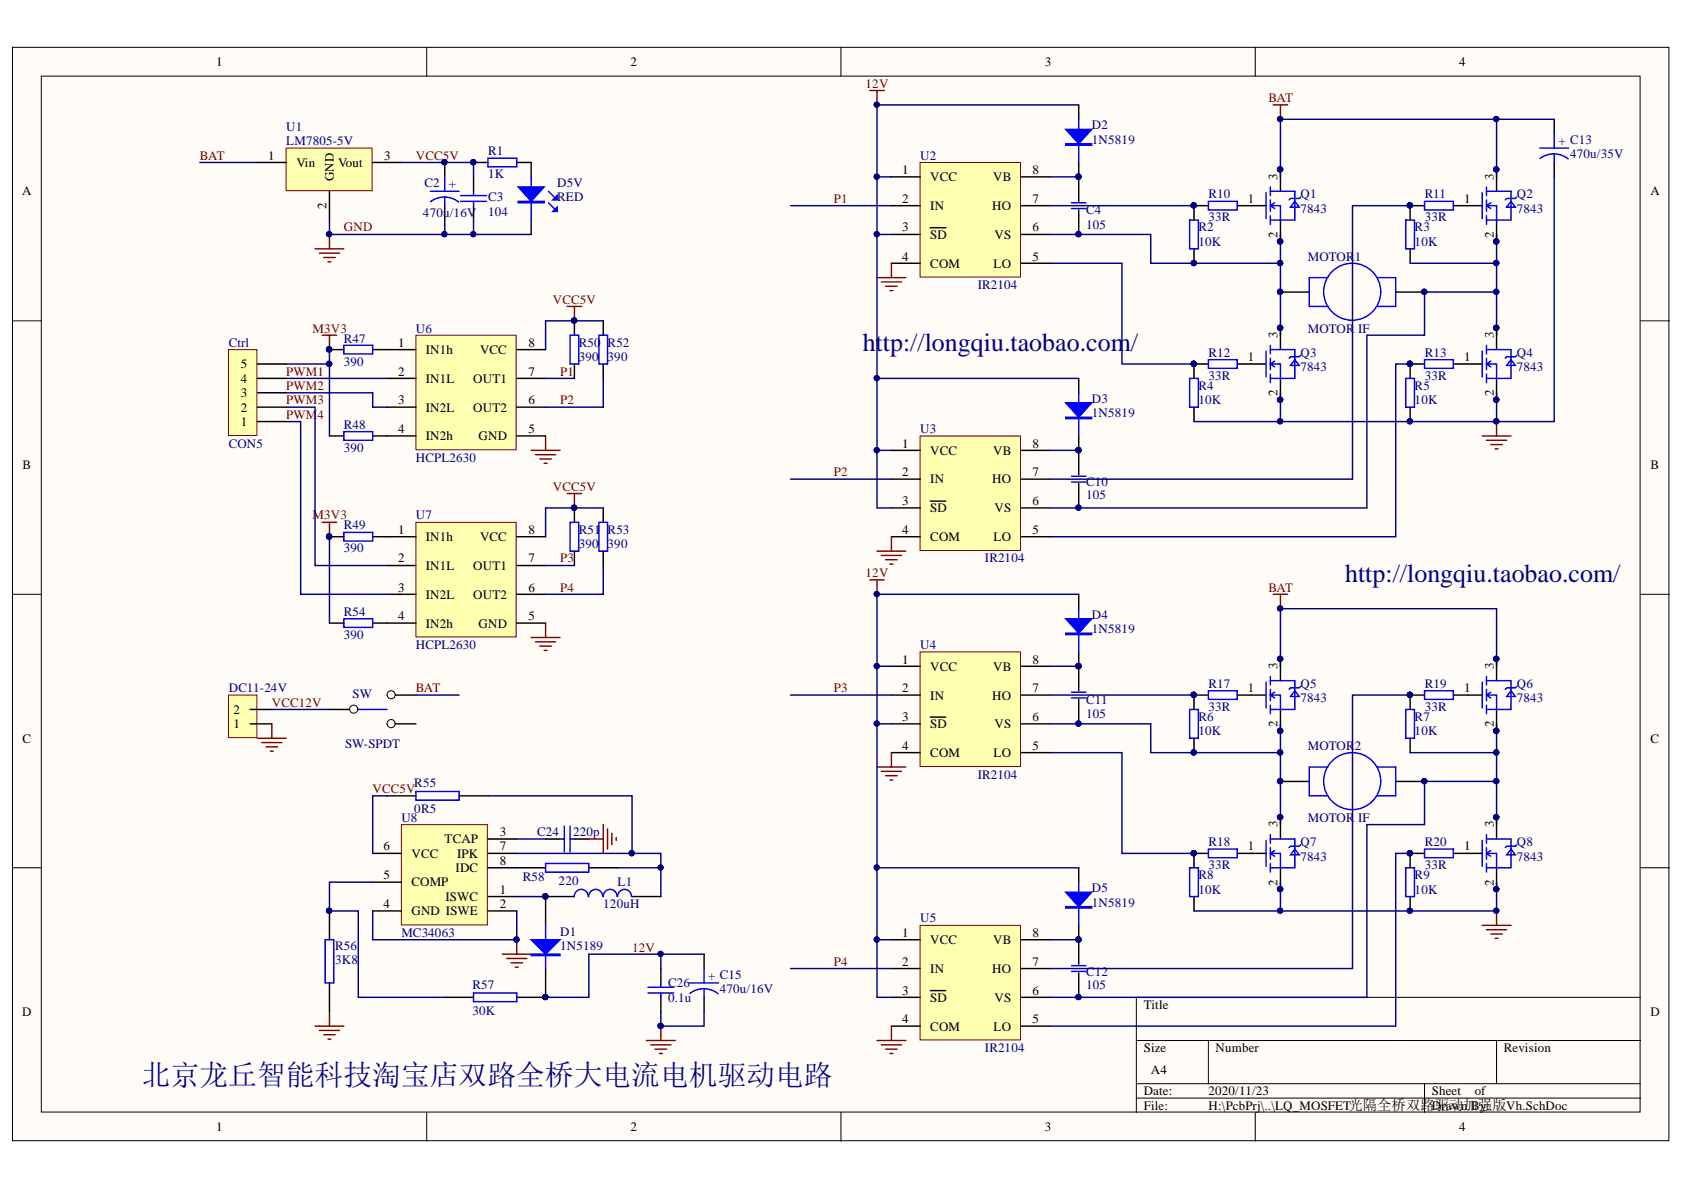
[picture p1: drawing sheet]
<svg xmlns="http://www.w3.org/2000/svg" width="297mm" height="210mm" viewBox="0 0 297 210" stroke-linecap="round" stroke-linejoin="round" font-family="sans-serif">
<defs><g id="words">
<text font-size="5.1" fill="#000080" x="25" y="191.4">北京龙丘智能科技淘宝店双路全桥大电流电机驱动电路</text>
<g font-size="4.6" fill="#000080">
<text x="152.2" y="61.9">http://longqiu.taobao.com/</text>
<text x="237.3" y="102.6">http://longqiu.taobao.com/</text>
</g>
<g font-size="2.3">
<text x="38.1" y="11.7">1</text>
<text x="111.2" y="11.7">2</text>
<text x="184.3" y="11.7">3</text>
<text x="257.4" y="11.7">4</text>
<text x="47.3" y="28.1">1</text>
<text x="52.3" y="29.4">Vin</text>
<text x="59.6" y="29.4">Vout</text>
<text x="67.8" y="28.1">3</text>
<text x="3.9" y="34.5">A</text>
<text x="58.9" y="31.9" transform="rotate(-90 58.9 31.9)">GND</text>
<text x="159.1" y="30.7">1</text>
<text x="159.1" y="35.7">2</text>
<text x="164.1" y="31.9">VCC</text>
<text x="175.2" y="31.9">VB</text>
<text x="182.1" y="35.7">7</text>
<text x="182.1" y="30.7">8</text>
<text x="220.1" y="35.7">1</text>
<text x="225.3" y="31.7" transform="rotate(-90 225.3 31.7)">3</text>
<text x="258.2" y="35.7">1</text>
<text x="263.5" y="31.7" transform="rotate(-90 263.5 31.7)">3</text>
<text x="291.1" y="34.5">A</text>
<text x="57.6" y="36.9" transform="rotate(-90 57.6 36.9)">2</text>
<text x="159.1" y="40.8">3</text>
<text x="164.1" y="37">IN</text>
<text x="175" y="37">HO</text>
<text x="182.1" y="40.8">6</text>
<text x="159.1" y="46">4</text>
<text x="164.1" y="42.1">SD</text>
<text x="164.1" y="47.2">COM</text>
<text x="175.3" y="47.2">LO</text>
<text x="175.4" y="42.1">VS</text>
<text x="182.1" y="46">5</text>
<text x="225.3" y="42" transform="rotate(-90 225.3 42)">2</text>
<text x="263.5" y="42" transform="rotate(-90 263.5 42)">2</text>
<text x="225.3" y="59.7" transform="rotate(-90 225.3 59.7)">3</text>
<text x="263.5" y="59.7" transform="rotate(-90 263.5 59.7)">3</text>
<text x="42.5" y="65">5</text>
<text x="70.2" y="61.2">1</text>
<text x="75.1" y="62.5">IN1h</text>
<text x="84.7" y="62.5">VCC</text>
<text x="93.2" y="61.2">8</text>
<text x="220.1" y="63.7">1</text>
<text x="258.2" y="63.7">1</text>
<text x="42.5" y="70.1">3</text>
<text x="42.5" y="67.5">4</text>
<text x="70.2" y="66.3">2</text>
<text x="70.2" y="71.3">3</text>
<text x="75.1" y="67.5">IN1L</text>
<text x="83.5" y="67.5">OUT1</text>
<text x="93.2" y="71.3">6</text>
<text x="93.2" y="66.3">7</text>
<text x="225.3" y="69.9" transform="rotate(-90 225.3 69.9)">2</text>
<text x="263.5" y="69.9" transform="rotate(-90 263.5 69.9)">2</text>
<text x="42.5" y="75.1">1</text>
<text x="42.5" y="72.6">2</text>
<text x="70.2" y="76.4">4</text>
<text x="75.1" y="72.6">IN2L</text>
<text x="75.1" y="77.7">IN2h</text>
<text x="83.5" y="72.6">OUT2</text>
<text x="84.4" y="77.7">GND</text>
<text x="93.2" y="76.4">5</text>
<text x="4" y="82.7">B</text>
<text x="159.1" y="78.9">1</text>
<text x="164.1" y="80.2">VCC</text>
<text x="175.2" y="80.2">VB</text>
<text x="182.1" y="78.9">8</text>
<text x="291.1" y="82.7">B</text>
<text x="159.1" y="84">2</text>
<text x="159.1" y="89.1">3</text>
<text x="164.1" y="85.3">IN</text>
<text x="175" y="85.3">HO</text>
<text x="182.1" y="89.1">6</text>
<text x="182.1" y="84">7</text>
<text x="70.2" y="94.1">1</text>
<text x="75.1" y="95.4">IN1h</text>
<text x="84.7" y="95.4">VCC</text>
<text x="93.2" y="94.1">8</text>
<text x="159.1" y="94.1">4</text>
<text x="164.1" y="90.3">SD</text>
<text x="164.1" y="95.4">COM</text>
<text x="175.3" y="95.4">LO</text>
<text x="175.4" y="90.3">VS</text>
<text x="182.1" y="94.1">5</text>
<text x="70.2" y="99.2">2</text>
<text x="75.1" y="100.5">IN1L</text>
<text x="83.5" y="100.5">OUT1</text>
<text x="93.2" y="99.2">7</text>
<text x="70.2" y="104.4">3</text>
<text x="75.1" y="105.6">IN2L</text>
<text x="83.5" y="105.6">OUT2</text>
<text x="93.2" y="104.4">6</text>
<text x="70.2" y="109.4">4</text>
<text x="75.1" y="110.7">IN2h</text>
<text x="84.4" y="110.7">GND</text>
<text x="93.2" y="109.4">5</text>
<text x="159.1" y="117.1">1</text>
<text x="164.1" y="118.3">VCC</text>
<text x="175.2" y="118.3">VB</text>
<text x="182.1" y="117.1">8</text>
<text x="225.3" y="118.1" transform="rotate(-90 225.3 118.1)">3</text>
<text x="263.5" y="118.1" transform="rotate(-90 263.5 118.1)">3</text>
<text x="41.2" y="125.9">2</text>
<text x="159.1" y="122.1">2</text>
<text x="164.1" y="123.4">IN</text>
<text x="175" y="123.4">HO</text>
<text x="182.1" y="122.1">7</text>
<text x="220.1" y="122.1">1</text>
<text x="258.2" y="122.1">1</text>
<text x="4" y="131">C</text>
<text x="41.2" y="128.5">1</text>
<text x="159.1" y="127.2">3</text>
<text x="164.1" y="128.5">SD</text>
<text x="175.4" y="128.5">VS</text>
<text x="182.1" y="127.2">6</text>
<text x="225.3" y="128.3" transform="rotate(-90 225.3 128.3)">2</text>
<text x="263.5" y="128.3" transform="rotate(-90 263.5 128.3)">2</text>
<text x="291.1" y="131">C</text>
<text x="159.1" y="132.3">4</text>
<text x="164.1" y="133.5">COM</text>
<text x="175.3" y="133.5">LO</text>
<text x="182.1" y="132.3">5</text>
<text x="78.4" y="148.7">TCAP</text>
<text x="88.1" y="147.5">3</text>
<text x="225.3" y="146" transform="rotate(-90 225.3 146)">3</text>
<text x="263.5" y="146" transform="rotate(-90 263.5 146)">3</text>
<text x="67.7" y="155.1">5</text>
<text x="67.7" y="150">6</text>
<text x="72.6" y="151.3">VCC</text>
<text x="80.4" y="153.8">IDC</text>
<text x="80.6" y="151.3">IPK</text>
<text x="88.1" y="150">7</text>
<text x="88.1" y="152.5">8</text>
<text x="220.1" y="150">1</text>
<text x="258.2" y="150">1</text>
<text x="67.7" y="160.2">4</text>
<text x="72.6" y="161.4">GND ISWE</text>
<text x="72.6" y="156.3">COMP</text>
<text x="78.6" y="158.9">ISWC</text>
<text x="88.1" y="157.6">1</text>
<text x="88.1" y="160.2">2</text>
<text x="225.3" y="156.3" transform="rotate(-90 225.3 156.3)">2</text>
<text x="263.5" y="156.3" transform="rotate(-90 263.5 156.3)">2</text>
<text x="159.1" y="165.3">1</text>
<text x="164.1" y="166.6">VCC</text>
<text x="175.2" y="166.6">VB</text>
<text x="182.1" y="165.3">8</text>
<text x="159.1" y="170.4">2</text>
<text x="164.1" y="171.6">IN</text>
<text x="175" y="171.6">HO</text>
<text x="182.1" y="170.4">7</text>
<text x="3.9" y="179.3">D</text>
<text x="159.1" y="175.4">3</text>
<text x="164.1" y="176.7">SD</text>
<text x="175.4" y="176.7">VS</text>
<text x="182.1" y="175.4">6</text>
<text x="201.7" y="178">Title</text>
<text x="291.1" y="179.3">D</text>
<text x="159.1" y="180.5">4</text>
<text x="164.1" y="181.8">COM</text>
<text x="175.3" y="181.8">LO</text>
<text x="182.1" y="180.5">5</text>
<text x="201.7" y="185.6">Size</text>
<text x="214.4" y="185.6">Number</text>
<text x="265.3" y="185.6">Revision</text>
<text x="203" y="189.4">A4</text>
<text x="201.7" y="193.2">Date:</text>
<text x="201.7" y="195.7">File:</text>
<text x="213.2" y="193.2">2020/11/23</text>
<text x="213.2" y="195.7">H:\PcbPrj\..\LQ_MOSFET光隔全桥双路驱动加强版Vh.SchDoc</text>
<text x="252.6" y="193.2">Sheet</text>
<text x="252.6" y="195.7">Drawn By:</text>
<text x="260.1" y="193.2">of</text>
<text x="38.1" y="199.5">1</text>
<text x="111.2" y="199.5">2</text>
<text x="184.3" y="199.5">3</text>
<text x="257.4" y="199.5">4</text>
</g>
<g font-size="2.3" fill="#800000">
<text x="152.7" y="15.5">12V</text>
<text x="223.7" y="18">BAT</text>
<text x="35.3" y="28.1">BAT</text>
<text x="73.3" y="28.1">VCC5V</text>
<text x="147.1" y="35.7">P1</text>
<text x="60.6" y="40.8">GND</text>
<text x="97.5" y="53.6">VCC5V</text>
<text x="55.1" y="58.7">M3V3</text>
<text x="50.5" y="66.3">PWM1</text>
<text x="50.5" y="68.8">PWM2</text>
<text x="50.5" y="71.3">PWM3</text>
<text x="98.8" y="66.3">P1</text>
<text x="98.8" y="71.3">P2</text>
<text x="50.5" y="73.9">PWM4</text>
<text x="97.5" y="86.5">VCC5V</text>
<text x="147.1" y="84">P2</text>
<text x="55.1" y="91.6">M3V3</text>
<text x="98.8" y="99.2">P3</text>
<text x="152.7" y="101.8">12V</text>
<text x="98.8" y="104.4">P4</text>
<text x="223.7" y="104.4">BAT</text>
<text x="48" y="124.7">VCC12V</text>
<text x="73.3" y="122.1">BAT</text>
<text x="147.1" y="122.1">P3</text>
<text x="65.7" y="139.9">VCC5V</text>
<text x="111.5" y="167.8">12V</text>
<text x="147.1" y="170.4">P4</text>
</g>
<g font-size="2.3" fill="#000080">
<text x="50.5" y="23.1">U1</text>
<text x="192.6" y="22.8">D2</text>
<text x="50.5" y="25.6">LM7805-5V</text>
<text x="86.1" y="27.4">R1</text>
<text x="162.3" y="28.1">U2</text>
<text x="192.6" y="25.4">1N5819</text>
<text x="274.9" y="25.6">+ C13</text>
<text x="276.9" y="27.9">470u/35V</text>
<text x="74.9" y="33">C2</text>
<text x="79.2" y="33.2">+</text>
<text x="86.1" y="35.5">C3</text>
<text x="86.1" y="31.4">1K</text>
<text x="98.3" y="33">D5V</text>
<text x="98.3" y="35.5">RED</text>
<text x="213.2" y="35">R10</text>
<text x="229.4" y="35">Q1</text>
<text x="251.3" y="35">R11</text>
<text x="267.5" y="35">Q2</text>
<text x="74.6" y="38.3">470u/16V</text>
<text x="86.1" y="38">104</text>
<text x="191.6" y="37.8">C4</text>
<text x="191.6" y="40.3">105</text>
<text x="211.4" y="40.8">R2</text>
<text x="213.2" y="39">33R</text>
<text x="229.4" y="37.5">7843</text>
<text x="249.5" y="40.8">R3</text>
<text x="251.3" y="39">33R</text>
<text x="267.5" y="37.5">7843</text>
<text x="211.4" y="43.4">10K</text>
<text x="230.7" y="46">MOTOR1</text>
<text x="249.5" y="43.4">10K</text>
<text x="172.5" y="51">IR2104</text>
<text x="73.3" y="58.7">U6</text>
<text x="230.7" y="58.7">MOTOR IF</text>
<text x="40.3" y="61.2">Ctrl</text>
<text x="60.6" y="60.4">R47</text>
<text x="60.6" y="64.5">390</text>
<text x="102.1" y="61.2">R50</text>
<text x="102.1" y="63.7">390</text>
<text x="107.2" y="61.2">R52</text>
<text x="107.2" y="63.7">390</text>
<text x="213.2" y="63">R12</text>
<text x="229.4" y="63">Q3</text>
<text x="229.4" y="65.5">7843</text>
<text x="251.3" y="63">R13</text>
<text x="267.5" y="63">Q4</text>
<text x="267.5" y="65.5">7843</text>
<text x="192.6" y="71.1">D3</text>
<text x="211.4" y="68.8">R4</text>
<text x="211.4" y="71.3">10K</text>
<text x="213.2" y="67">33R</text>
<text x="249.5" y="68.8">R5</text>
<text x="249.5" y="71.3">10K</text>
<text x="251.3" y="67">33R</text>
<text x="60.6" y="75.6">R48</text>
<text x="162.3" y="76.4">U3</text>
<text x="192.6" y="73.6">1N5819</text>
<text x="40.3" y="78.9">CON5</text>
<text x="60.6" y="79.7">390</text>
<text x="73.3" y="81.5">HCPL2630</text>
<text x="191.6" y="85.8">C10</text>
<text x="191.6" y="88.1">105</text>
<text x="60.6" y="93.4">R49</text>
<text x="73.3" y="91.6">U7</text>
<text x="102.1" y="94.1">R51</text>
<text x="107.2" y="94.1">R53</text>
<text x="60.6" y="97.4">390</text>
<text x="102.1" y="96.7">390</text>
<text x="107.2" y="96.7">390</text>
<text x="173.7" y="99.2">IR2104</text>
<text x="60.6" y="108.7">R54</text>
<text x="60.6" y="112.7">390</text>
<text x="192.6" y="109.2">D4</text>
<text x="192.6" y="111.7">1N5819</text>
<text x="73.3" y="114.5">HCPL2630</text>
<text x="162.3" y="114.5">U4</text>
<text x="40.3" y="122.1">DC11-24V</text>
<text x="62.2" y="123.1">SW</text>
<text x="191.6" y="124.1">C11</text>
<text x="213.2" y="121.4">R17</text>
<text x="213.2" y="125.4">33R</text>
<text x="229.4" y="121.4">Q5</text>
<text x="229.4" y="123.9">7843</text>
<text x="251.3" y="121.4">R19</text>
<text x="251.3" y="125.4">33R</text>
<text x="267.5" y="121.4">Q6</text>
<text x="267.5" y="123.9">7843</text>
<text x="191.6" y="126.7">105</text>
<text x="211.4" y="127.2">R6</text>
<text x="211.4" y="129.7">10K</text>
<text x="249.5" y="127.2">R7</text>
<text x="249.5" y="129.7">10K</text>
<text x="60.9" y="132">SW-SPDT</text>
<text x="172.5" y="137.3">IR2104</text>
<text x="230.7" y="132.3">MOTOR2</text>
<text x="73.1" y="138.9">R55</text>
<text x="73.1" y="143.4">0R5</text>
<text x="70.8" y="144.9">U8</text>
<text x="94.7" y="147.5">C24</text>
<text x="101.1" y="147.5">220p</text>
<text x="213.2" y="149.2">R18</text>
<text x="229.4" y="149.2">Q7</text>
<text x="230.7" y="144.9">MOTOR IF</text>
<text x="251.3" y="149.2">R20</text>
<text x="267.5" y="149.2">Q8</text>
<text x="92.2" y="155.3">R58</text>
<text x="211.4" y="155.1">R8</text>
<text x="213.2" y="153.3">33R</text>
<text x="229.4" y="151.8">7843</text>
<text x="249.5" y="155.1">R9</text>
<text x="251.3" y="153.3">33R</text>
<text x="267.5" y="151.8">7843</text>
<text x="98.5" y="156.1">220</text>
<text x="106.4" y="160.2">120uH</text>
<text x="108.9" y="156.3">L1</text>
<text x="192.6" y="157.4">D5</text>
<text x="192.6" y="159.9">1N5819</text>
<text x="211.4" y="157.6">10K</text>
<text x="249.5" y="157.6">10K</text>
<text x="59.1" y="167.6">R56</text>
<text x="70.8" y="165.3">MC34063</text>
<text x="98.8" y="165.1">D1</text>
<text x="98.8" y="167.6">1N5189</text>
<text x="162.3" y="162.7">U5</text>
<text x="59.1" y="170.1">3K8</text>
<text x="124.9" y="172.9">+ C15</text>
<text x="191.6" y="172.2">C12</text>
<text x="83.3" y="174.4">R57</text>
<text x="83.3" y="179">30K</text>
<text x="117.8" y="174.2">C26</text>
<text x="117.8" y="176.7">0.1u</text>
<text x="127" y="175.2">470u/16V</text>
<text x="191.6" y="174.4">105</text>
<text x="173.7" y="185.6">IR2104</text>
</g>
</g></defs>
<g fill="#fffcf8" stroke="#000" stroke-width=".18">
<path d="M2.2 8.3h292.2v192.9h-292.2z"/>
<path d="M7.3 13.4h282v182.8h-282z"/>
</g>
<g fill="none" stroke="#000" stroke-width=".18">
<path d="M75.3 8.3v5.1M148.3 8.3v5.1M221.4 8.3v5.1M2.2 56.6h5.1M289.4 56.6h5.1M2.2 104.8h5.1M289.4 104.8h5.1M2.2 153.1h5.1M289.4 153.1h5.1M289.4 175.9h-89v20.3M75.3 196.2v5.1M148.3 196.2v5.1"/>
<path d="M200.4 183.5h89M200.4 191.2h89M200.4 193.7h89M213.1 183.5v7.7M221.4 196.2v5.1M251.3 191.2v5M264 183.5v7.7"/>
</g>
<path d="M83.5 31.2v2.5M83.5 36.3v2.5" fill="none" stroke="#000" stroke-width=".25"/>
<path d="M81.2 35.5h4.6M81.2 34.5h4.6M83.5 33.7v.8M83.5 35.5v.8" fill="none" stroke="#00f" stroke-width=".25"/>
<path d="M83.5 38.8v2.6" fill="none" stroke="#000080" stroke-width=".25"/>
<g fill="#000080" stroke="#000080" stroke-width=".18">
<circle cx="83.5" cy="41.3" r=".46"/>
<circle cx="58.1" cy="41.3" r=".46"/>
</g>
<path d="M55.6 43.9h5.1M56.3 44.7h3.6M57.1 45.4h2M57.9 46.2h.5M58.1 41.4v2.5" fill="none" stroke="#800000" stroke-width=".25"/>
<path d="M50.5 26.1h15.1v7.5h-15.1z" fill="#ffffb0" stroke="#800000" stroke-width=".18"/>
<path d="M45.4 28.7h5.1M58.1 33.7v5.1M65.7 28.7h5.1M101.3 56.6v2.5M106.4 56.6v2.5M58.1 61.7h2.6M58.1 76.9h2.6M65.7 61.7h2.6M65.7 76.9h2.6M101.3 64.2v2.5M106.4 64.2v2.5" fill="none" stroke="#000" stroke-width=".25"/>
<g fill="none" stroke="#800000" stroke-width=".25">
<path d="M153.4 16h2.6M154.7 16v2.5M224.6 18.5h2.5M225.9 18.5v2.5M56.8 59.1h2.6M58.1 59.1v2.6M100 54.1h2.6M101.3 54.1v2.5M261.4 76.9h5.1M262.2 77.7h3.6M263 78.4h2M263.7 79.2h.5"/>
<path d="M264 74.4v2.5"/>
</g>
<g fill="#000080" stroke="#000080" stroke-width=".18">
<circle cx="263.9" cy="74.3" r=".46"/>
<circle cx="225.8" cy="21" r=".46"/>
<circle cx="154.6" cy="18.5" r=".46"/>
<circle cx="101.3" cy="56.5" r=".46"/>
<circle cx="58.1" cy="61.6" r=".47"/>
</g>
<path d="M100.6 59.1h1.5v5.1h-1.5zM105.6 59.1h1.6v5.1h-1.6zM60.7 60.9h5v1.5h-5zM60.7 76.1h5v1.6h-5z" fill="none" stroke="#00f" stroke-width=".25"/>
<path d="M40.3 61.7h5v15.1h-5z" fill="#ffffb0" stroke="#800000" stroke-width=".18"/>
<path d="M45.4 74.4h5.1M45.4 71.8h5.1M45.4 69.3h5.1M45.4 66.7h5.1M45.4 64.2h5.1" fill="none" stroke="#000" stroke-width=".25"/>
<path d="M40.3 122.6h5v7.5h-5z" fill="#ffffb0" stroke="#800000" stroke-width=".18"/>
<path d="M44.1 127.7h3.8M44.1 125.1h3.8" fill="none" stroke="#000" stroke-width=".25"/>
<path d="M73.4 59.1h17.7v20.2h-17.7z" fill="#ffffb0" stroke="#800000" stroke-width=".18"/>
<path d="M93.7 28.7v2.5M93.7 38.8v2.6M68.3 61.7h5.1M68.3 66.7h5.1M68.3 71.8h5.1M68.3 76.9h5.1M91.2 61.7h5M91.2 66.7h5M91.2 71.8h5M91.2 76.9h5" fill="none" stroke="#000" stroke-width=".25"/>
<path d="M106.4 56.6h-10.2v5.1M50.5 69.3h15.2v2.5h2.6M50.5 66.7h17.8M58.1 61.7v15.2M96.2 66.7h5.1" fill="none" stroke="#000080" stroke-width=".25"/>
<g fill="#000080" stroke="#000080" stroke-width=".18">
<circle cx="58.1" cy="61.6" r=".47"/>
<circle cx="58.1" cy="64.2" r=".47"/>
<circle cx="101.3" cy="56.5" r=".46"/>
</g>
<path d="M93.7 79.4h5.1M96.2 76.9v2.5M94.5 80.2h3.5M95.2 81h2.1M96 81.7h.5" fill="none" stroke="#800000" stroke-width=".25"/>
<path d="M93.7 31.2v7.6M96.7 35.8l1.1 1M96.7 33.7l1.1 1.1" fill="none" stroke="#00f" stroke-width=".25"/>
<path d="M91.4 33h4.6l-2.3 2.5z" fill="#00f"/>
<path d="M91.4 33h4.6l-2.3 2.5zM91.4 35.5h4.6v.3h-4.6zM91.4 35.6h4.6" fill="none" stroke="#00f" stroke-width=".25"/>
<path d="M97.5 37.3l.8-.8v.8z" fill="#00f"/>
<path d="M97.5 37.3l.8-.8v.8z" fill="none" stroke="#00f" stroke-width=".25"/>
<path d="M97.5 35.3l.8-.8v.8z" fill="#00f"/>
<g fill="none" stroke="#00f" stroke-width=".25">
<path d="M86.1 27.9h5.1v1.5h-5.1zM97.5 35.3l.8-.8v.8zM209.8 38.8h1.6v5.1h-1.6zM213.1 35.5h5.1v1.5h-5.1zM223.3 34v4.6M224.1 36.3h1.8v2.5M224.1 33.7h4.3v5.1h-4.3M224.1 33v1.5M224.1 35.3v2M224.1 38.1v1.5M224.1 36.3l.7 .5M224.8 35.8l-.7 .5"/>
<path d="M228.4 35.5l.8 1h-1.6zM229.4 34.8l-.2 .2h-1.6l-.2 .3M248 38.8h1.5v5.1h-1.5zM251.3 35.5h5.1v1.5h-5.1zM261.4 34v4.6M262.2 36.3h1.8v2.5M262.2 33.7h4.3v5.1h-4.3M262.2 33v1.5M262.2 35.3v2M262.2 38.1v1.5M262.2 36.3l.8 .5M263 35.8l-.8 .5"/>
<path d="M266.5 35.5l.8 1h-1.5zM267.5 34.8l-.2 .2h-1.5l-.3 .3M234.2 49h-3.3v5.1h3.3M242.9 49h3.3v5.1h-3.3M209.8 66.7h1.6v5.1h-1.6zM213.1 63.4h5.1v1.6h-5.1zM223.3 61.9v4.6M224.1 64.2h1.8v2.5M224.1 61.7h4.3v5h-4.3M224.1 60.9v1.5M224.1 63.2v2M224.1 66v1.5"/>
<path d="M224.1 64.2l.7 .5M224.8 63.7l-.7 .5M228.4 63.4l.8 1.1h-1.6zM229.4 62.7l-.2 .2h-1.6l-.2 .3M248 66.7h1.5v5.1h-1.5zM251.3 63.4h5.1v1.6h-5.1zM261.4 61.9v4.6M262.2 64.2h1.8v2.5M262.2 61.7h4.3v5h-4.3M262.2 60.9v1.5M262.2 63.2v2M262.2 66v1.5"/>
<path d="M262.2 64.2l.8 .5M263 63.7l-.8 .5M266.5 63.4l.8 1.1h-1.5zM267.5 62.7l-.2 .2h-1.5l-.3 .3"/>
<circle cx="238.5" cy="51.5" r="5"/>
</g>
<g fill="none" stroke="#000" stroke-width=".25">
<path d="M83.5 28.7h2.6M91.2 28.7h2.5M213.1 36.3h-2.5v2.5M218.2 36.3h5.1M225.9 29.9v3.8M225.9 38.8v3.8M251.3 36.3h-2.6v2.5M256.4 36.3h5M264 29.9v3.8M264 38.8v3.8M210.6 43.9v2.5M225.9 51.5h5"/>
<path d="M225.9 57.9v3.8M246.2 51.5h5.1M248.7 43.9v2.5M264 57.9v3.8M210.6 71.8v2.6M213.1 64.2h-2.5v2.5M218.2 64.2h5.1M225.9 66.7v3.9M248.7 71.8v2.6M251.3 64.2h-2.6v2.5M256.4 64.2h5M264 66.7v3.9"/>
</g>
<g fill="#000080" stroke="#000080" stroke-width=".18">
<circle cx="83.5" cy="28.6" r=".46"/>
<circle cx="58.1" cy="64.2" r=".47"/>
<circle cx="210.6" cy="36.2" r=".46"/>
<circle cx="248.7" cy="36.2" r=".46"/>
<circle cx="248.7" cy="64.2" r=".46"/>
<circle cx="210.5" cy="64.2" r=".46"/>
<circle cx="210.5" cy="46.4" r=".46"/>
<circle cx="248.7" cy="74.3" r=".46"/>
<circle cx="225.8" cy="42.6" r=".47"/>
<circle cx="225.8" cy="46.4" r=".47"/>
<circle cx="225.8" cy="51.5" r=".46"/>
<circle cx="225.8" cy="57.8" r=".47"/>
<circle cx="263.9" cy="42.6" r=".47"/>
<circle cx="263.9" cy="46.4" r=".47"/>
<circle cx="263.9" cy="51.5" r=".46"/>
<circle cx="263.9" cy="57.8" r=".47"/>
<circle cx="251.2" cy="51.5" r=".46"/>
<circle cx="225.8" cy="29.9" r=".46"/>
<circle cx="263.9" cy="29.9" r=".46"/>
<circle cx="225.8" cy="70.5" r=".46"/>
<circle cx="263.9" cy="70.5" r=".46"/>
</g>
<path d="M45.4 130.2h5.1M46.2 131h3.5M46.9 131.7h2.1M47.7 132.5h.5M47.9 127.7v2.5" fill="none" stroke="#800000" stroke-width=".25"/>
<path d="M225.9 41.4v17.7M248.7 46.4h15.3M264 41.4v17.7M50.5 64.2h7.6" fill="none" stroke="#000080" stroke-width=".25"/>
<path d="M162.3 28.7h17.7v20.2h-17.7z" fill="#ffffb0" stroke="#800000" stroke-width=".18"/>
<path d="M157.2 31.2h5.1M157.2 36.3h5.1M180.1 31.2h5.1M180.1 36.3h5.1M157.2 41.4h5.1M157.2 46.4h5.1M164.1 40.2h1.1M165.3 40.2h1.5M180.1 41.4h5.1M180.1 46.4h5.1" fill="none" stroke="#000" stroke-width=".25"/>
<path d="M162.3 76.9h17.7v20.2h-17.7z" fill="#ffffb0" stroke="#800000" stroke-width=".18"/>
<g fill="none" stroke="#000" stroke-width=".25">
<path d="M190.3 18.5v2.5M190.3 28.7v6.8M190.3 37v4.4M157.2 79.4h5.1M180.1 79.4h5.1M190.3 79.4v4.4M157.2 84.5h5.1M157.2 89.6h5.1M157.2 94.7h5.1M164.1 88.4h1.1M165.3 88.4h1.5M180.1 84.5h5.1"/>
<path d="M180.1 89.6h5.1M180.1 94.7h5.1M190.3 85.3v4.3"/>
</g>
<path d="M185.2 36.3h25.4M185.2 31.2h5.1M248.7 36.3h-10.1v48.2h-53.4M185.2 46.4h12.7v17.8h12.7M185.2 79.4h5.1M248.7 64.2h-2.5v30.5h-61" fill="none" stroke="#000080" stroke-width=".25"/>
<g fill="#000080" stroke="#000080" stroke-width=".18">
<circle cx="210.6" cy="36.2" r=".46"/>
<circle cx="210.5" cy="64.2" r=".46"/>
<circle cx="190.2" cy="31.2" r=".46"/>
<circle cx="190.2" cy="41.3" r=".46"/>
<circle cx="190.2" cy="79.4" r=".46"/>
<circle cx="190.2" cy="89.5" r=".46"/>
<circle cx="248.7" cy="36.2" r=".46"/>
<circle cx="248.7" cy="64.2" r=".46"/>
</g>
<path d="M189 35.8h2.5M189 36.8h2.5M190.3 21v7.7M189 84h2.5M189 85h2.5" fill="none" stroke="#00f" stroke-width=".25"/>
<path d="M188 22.8h4.6l-2.3 2.6z" fill="#00f"/>
<path d="M188 22.8h4.6l-2.3 2.6zM188 25.4h4.6v.2h-4.6zM188 25.5h4.6M190.3 69.3v7.6" fill="none" stroke="#00f" stroke-width=".25"/>
<g fill="#000080" stroke="#000080" stroke-width=".18">
<circle cx="190.2" cy="31.2" r=".46"/>
<circle cx="190.2" cy="79.4" r=".46"/>
</g>
<path d="M190.3 66.7v2.6M190.3 76.9v2.5" fill="none" stroke="#000" stroke-width=".25"/>
<path d="M188 71.1h4.6l-2.3 2.5z" fill="#00f"/>
<path d="M188 71.1h4.6l-2.3 2.5zM188 73.6h4.6v.3h-4.6zM188 73.7h4.6M73.4 139.6h7.6v1.5h-7.6z" fill="none" stroke="#00f" stroke-width=".25"/>
<g fill="#000080" stroke="#000080" stroke-width=".18">
<circle cx="190.2" cy="79.4" r=".46"/>
<circle cx="154.6" cy="66.7" r=".46"/>
<circle cx="154.6" cy="31.2" r=".46"/>
<circle cx="154.6" cy="41.3" r=".46"/>
<circle cx="91.1" cy="165.7" r=".47"/>
</g>
<path d="M139.4 36.3h17.8M154.7 31.2h2.5M154.7 41.4h2.5M154.7 66.7h35.6M139.4 84.5h17.8" fill="none" stroke="#000080" stroke-width=".25"/>
<g fill="none" stroke="#800000" stroke-width=".25">
<path d="M154.7 49h5.1M155.5 49.7h3.5M156.2 50.5h2.1M157 51.3h.5M157.2 46.4v2.6M154.7 97.2h5.1M155.5 98h3.5M156.2 98.7h2.1M157 99.5h.5M157.2 94.7v2.5M58.1 178.5v2.5M88.6 168.3h5.1"/>
<path d="M89.4 169.1h3.5M90.1 169.8h2.1M90.9 170.6h.5M91.2 165.8v2.5M55.6 181h5.1M56.3 181.8h3.6M57.1 182.5h2M57.9 183.3h.5"/>
</g>
<path d="M68.3 140.4h5.1M81 140.4h5.1" fill="none" stroke="#000" stroke-width=".25"/>
<path d="M70.8 145.5h15.2v17.6h-15.2z" fill="#ffffb0" stroke="#800000" stroke-width=".18"/>
<g fill="none" stroke="#000" stroke-width=".25">
<path d="M65.7 155.6h5.1M65.7 150.5h5.1M86.1 158.1h5.1M86.1 148h5.1M86.1 150.5h5.1M86.1 153.1h10.1M96.2 148h2.6M101.3 158.1h-5.1v5.1M101.3 148h2.6M103.9 153.1h5M111.5 158.1h5.1M58.1 160.7v5.1"/>
<path d="M58.1 173.4v5.1M65.7 160.7h5.1M78.4 175.9h5.1M86.1 160.7h5.1M96.2 170.8v5.1h-5M116.6 170.8v2.6M116.6 175.9v2.6"/>
</g>
<g fill="none" stroke="#00f" stroke-width=".25">
<path d="M96.2 152.3h7.7v1.5h-7.7zM98.8 148h.7M99.5 145.7v4.6M100.6 148h.7M100.6 145.7v4.6M103.8 158.1a1.23 1.23 0 0 0-1.3-1.2 1.23 1.23 0 0 0-1.2 1.2M106.3 158.1a1.23 1.23 0 0 0-1.2-1.2 1.23 1.23 0 0 0-1.3 1.2M108.8 158.1a1.22 1.22 0 0 0-1.2-1.2 1.22 1.22 0 0 0-1.2 1.2M111.4 158.1a1.22 1.22 0 0 0-1.2-1.2 1.22 1.22 0 0 0-1.3 1.2M57.4 165.8h1.5v7.6h-1.5zM83.5 175.2h7.7v1.5h-7.7zM93.7 168.3h5.1v.3h-5.1z"/>
<path d="M93.7 168.4h5.1M96.2 163.2v7.6M114.3 175.2h4.6M114.3 174.1h4.6M116.6 173.4v.7M116.6 175.2v.7"/>
</g>
<g fill="#000080" stroke="#000080" stroke-width=".18">
<circle cx="58.1" cy="160.6" r=".46"/>
<circle cx="96.2" cy="175.9" r=".46"/>
<circle cx="96.2" cy="158.1" r=".46"/>
</g>
<path d="M68.3 140.4h-2.6v10.1" fill="none" stroke="#000080" stroke-width=".25"/>
<path d="M93.7 165.8h5.1l-2.6 2.5z" fill="#00f"/>
<path d="M93.7 165.8h5.1l-2.6 2.5z" fill="none" stroke="#00f" stroke-width=".25"/>
<g fill="#000080" stroke="#000080" stroke-width=".18">
<circle cx="96.2" cy="158.1" r=".46"/>
<circle cx="96.2" cy="175.9" r=".46"/>
<circle cx="116.5" cy="153" r=".46"/>
<circle cx="111.4" cy="150.5" r=".47"/>
<circle cx="116.5" cy="181" r=".46"/>
</g>
<path d="M86.1 140.4h25.4v10.1M91.2 158.1h5M91.2 148h5M108.9 153.1h7.7" fill="none" stroke="#000080" stroke-width=".25"/>
<path d="M103.9 148h2.5M106.4 145.5v5M107.2 146.2v3.6M107.9 147v2M108.7 147.7v.5M114 183.5h5.1M114.8 184.3h3.5M115.6 185.1h2M116.3 185.8h.5M116.6 181v2.5" fill="none" stroke="#800000" stroke-width=".25"/>
<path d="M58.1 125.1h5.1" fill="none" stroke="#000" stroke-width=".25"/>
<circle cx="62.4" cy="125.1" r=".71" fill="#fffcf8" stroke="#000" stroke-width=".18"/>
<path d="M68.3 122.6h5.1" fill="none" stroke="#000" stroke-width=".25"/>
<circle cx="69" cy="122.6" r=".71" fill="#fffcf8" stroke="#000" stroke-width=".18"/>
<path d="M68.3 127.7h5.1" fill="none" stroke="#000" stroke-width=".25"/>
<circle cx="69" cy="127.6" r=".72" fill="#fffcf8" stroke="#000" stroke-width=".18"/>
<g fill="none" stroke="#00f" stroke-width=".25">
<path d="M75.9 33.7h5.1M78.4 34.8a4 4 0 0 1 2.5 .8M78.4 34.8a4 4 0 0 0-2.5 .8M78.4 31.2v2.5M78.4 34.8v1.5M271.6 26.1h5.1M274.1 27.1a4 4 0 0 1 2.5 .9M274.1 27.1a4 4 0 0 0-2.5 .9M274.1 23.6v2.5M274.1 27.1v1.6M224.1 119.3v1.5M262.2 119.3v1.5"/>
<path d="M63.2 125.1h5.1M209.8 125.1h1.6v5.1h-1.6zM213.1 121.8h5.1v1.6h-5.1zM223.3 120.3v4.6M224.1 122.6h1.8v2.5M224.1 120.1h4.3v5h-4.3M224.1 121.6v2M224.1 124.4v1.5M224.1 122.6l.7 .5M224.8 122.1l-.7 .5M228.4 121.8l.8 1.1h-1.6zM229.4 121.1l-.2 .2h-1.6l-.2 .3"/>
<path d="M234.2 135.3h-3.3v5.1h3.3M242.9 135.3h3.3v5.1h-3.3M248 125.1h1.5v5.1h-1.5zM251.3 121.8h5.1v1.6h-5.1zM261.4 120.3v4.6M262.2 122.6h1.8v2.5M262.2 120.1h4.3v5h-4.3M262.2 121.6v2M262.2 124.4v1.5M262.2 122.6l.8 .5M263 122.1l-.8 .5M266.5 121.8l.8 1.1h-1.5z"/>
<path d="M267.5 121.1l-.2 .2h-1.5l-.3 .3M209.8 153.1h1.6v5h-1.6zM213.1 149.8h5.1v1.5h-5.1zM223.3 148.2v4.6M224.1 150.5h1.8v2.6M224.1 148h4.3v5.1h-4.3M224.1 147.2v1.6M224.1 149.5v2M224.1 152.3v1.5M224.1 150.5l.7 .5M224.8 150l-.7 .5M228.4 149.8l.8 1h-1.6z"/>
<path d="M229.4 149l-.2 .3h-1.6l-.2 .2M248 153.1h1.5v5h-1.5zM251.3 149.8h5.1v1.5h-5.1zM261.4 148.2v4.6M262.2 150.5h1.8v2.6M262.2 148h4.3v5.1h-4.3M262.2 147.2v1.6M262.2 149.5v2M262.2 152.3v1.5M262.2 150.5l.8 .5M263 150l-.8 .5M266.5 149.8l.8 1h-1.5z"/>
<path d="M267.5 149l-.2 .3h-1.5l-.3 .2M121.7 173.4h5M124.2 174.4a4 4 0 0 1 2.5 .9M124.2 174.4a4 4 0 0 0-2.5 .8M124.2 170.8v2.6M124.2 174.4v1.5"/>
<circle cx="238.5" cy="137.8" r="5"/>
</g>
<g fill="none" stroke="#000" stroke-width=".25">
<path d="M78.4 28.7v2.5M78.4 36.3v2.5M274.1 21v2.6M274.1 28.7v2.5M225.9 116.3v3.8M264 116.3v3.8M210.6 130.2v2.6M213.1 122.6h-2.5v2.5M218.2 122.6h5.1M225.9 137.8h5M225.9 125.1v3.8M246.2 137.8h5.1"/>
<path d="M248.7 130.2v2.6M251.3 122.6h-2.6v2.5M256.4 122.6h5M264 125.1v3.8M210.6 158.1v2.6M213.1 150.5h-2.5v2.6M218.2 150.5h5.1M225.9 144.2v3.8M225.9 153.1v3.8M248.7 158.1v2.6M251.3 150.5h-2.6v2.6M256.4 150.5h5"/>
<path d="M264 144.2v3.8M264 153.1v3.8M124.2 168.3v2.5M124.2 175.9v2.6"/>
</g>
<g fill="#000080" stroke="#000080" stroke-width=".18">
<circle cx="78.4" cy="28.6" r=".46"/>
<circle cx="78.4" cy="41.3" r=".46"/>
<circle cx="263.9" cy="160.6" r=".46"/>
<circle cx="225.8" cy="107.3" r=".46"/>
<circle cx="154.6" cy="104.8" r=".46"/>
<circle cx="210.6" cy="122.6" r=".46"/>
<circle cx="248.7" cy="122.6" r=".46"/>
<circle cx="248.7" cy="150.5" r=".46"/>
<circle cx="210.5" cy="150.5" r=".46"/>
<circle cx="210.5" cy="132.7" r=".46"/>
<circle cx="248.7" cy="160.6" r=".46"/>
<circle cx="225.8" cy="116.2" r=".46"/>
<circle cx="263.9" cy="116.2" r=".46"/>
<circle cx="225.8" cy="128.9" r=".47"/>
<circle cx="225.8" cy="132.7" r=".47"/>
<circle cx="225.8" cy="137.8" r=".46"/>
<circle cx="225.8" cy="144.1" r=".46"/>
<circle cx="263.9" cy="128.9" r=".47"/>
<circle cx="263.9" cy="132.7" r=".47"/>
<circle cx="263.9" cy="137.8" r=".46"/>
<circle cx="263.9" cy="144.1" r=".46"/>
<circle cx="251.2" cy="137.8" r=".46"/>
<circle cx="225.8" cy="156.8" r=".46"/>
<circle cx="263.9" cy="156.8" r=".46"/>
</g>
<path d="M78.4 38.8v2.6M225.9 117.5v-10.1h38.1v10.1M225.9 127.7v17.8M248.7 132.8h15.3M264 127.7v17.8" fill="none" stroke="#000080" stroke-width=".25"/>
<path d="M153.4 102.3h2.6M154.7 102.3v2.5M224.6 104.8h2.5M225.9 104.8v2.6M261.4 163.2h5.1M262.2 164h3.6M263 164.7h2M263.7 165.5h.5M264 160.7v2.5" fill="none" stroke="#800000" stroke-width=".25"/>
<path d="M162.3 115h17.7v20.2h-17.7z" fill="#ffffb0" stroke="#800000" stroke-width=".18"/>
<path d="M157.2 117.5h5.1M180.1 117.5h5.1M157.2 122.6h5.1M157.2 127.7h5.1M157.2 132.8h5.1M164.1 126.5h1.1M165.3 126.5h1.5M180.1 122.6h5.1M180.1 127.7h5.1M180.1 132.8h5.1" fill="none" stroke="#000" stroke-width=".25"/>
<path d="M162.3 163.2h17.7v20.2h-17.7z" fill="#ffffb0" stroke="#800000" stroke-width=".18"/>
<g fill="none" stroke="#000" stroke-width=".25">
<path d="M190.3 104.8v2.6M190.3 115v6.8M190.3 123.4v4.3M157.2 165.8h5.1M157.2 170.8h5.1M157.2 175.9h5.1M164.1 174.7h1.1M165.3 174.7h1.5M180.1 165.8h5.1M180.1 170.8h5.1M180.1 175.9h5.1M190.3 165.8v4.3"/>
<path d="M190.3 171.6v4.3M157.2 181h5.1M180.1 181h5.1"/>
</g>
<path d="M185.2 117.5h5.1M185.2 132.8h12.7v17.7h12.7M185.2 122.6h25.4M248.7 122.6h-10.1v48.2h-53.4M248.7 150.5h-2.5v30.5h-61M185.2 165.8h5.1" fill="none" stroke="#000080" stroke-width=".25"/>
<g fill="#000080" stroke="#000080" stroke-width=".18">
<circle cx="210.6" cy="122.6" r=".46"/>
<circle cx="210.5" cy="150.5" r=".46"/>
<circle cx="190.2" cy="117.5" r=".46"/>
<circle cx="190.2" cy="127.6" r=".46"/>
<circle cx="190.2" cy="165.7" r=".46"/>
<circle cx="190.2" cy="175.9" r=".46"/>
<circle cx="248.7" cy="122.6" r=".46"/>
<circle cx="248.7" cy="150.5" r=".46"/>
</g>
<path d="M190.3 107.4v7.6M189 122.1h2.5M189 123.1h2.5M189 170.3h2.5M189 171.3h2.5" fill="none" stroke="#00f" stroke-width=".25"/>
<path d="M188 109.1h4.6l-2.3 2.6z" fill="#00f"/>
<path d="M188 109.1h4.6l-2.3 2.6zM188 111.7h4.6v.2h-4.6zM188 111.8h4.6M190.3 155.6v7.6" fill="none" stroke="#00f" stroke-width=".25"/>
<g fill="#000080" stroke="#000080" stroke-width=".18">
<circle cx="190.2" cy="117.5" r=".46"/>
<circle cx="190.2" cy="165.7" r=".46"/>
</g>
<path d="M190.3 153.1v2.5M190.3 163.2v2.6" fill="none" stroke="#000" stroke-width=".25"/>
<path d="M188 157.4h4.6l-2.3 2.5z" fill="#00f"/>
<path d="M60.7 93.9h5v1.5h-5zM100.6 92.1h1.5v5.1h-1.5zM105.6 92.1h1.6v5.1h-1.6zM60.7 109.1h5v1.6h-5zM188 157.4h4.6l-2.3 2.5zM188 159.9h4.6v.3h-4.6zM188 160.1h4.6" fill="none" stroke="#00f" stroke-width=".25"/>
<g fill="#000080" stroke="#000080" stroke-width=".18">
<circle cx="190.2" cy="165.7" r=".46"/>
<circle cx="154.6" cy="153" r=".46"/>
<circle cx="154.6" cy="117.5" r=".46"/>
<circle cx="154.6" cy="127.6" r=".46"/>
<circle cx="101.3" cy="89.5" r=".46"/>
<circle cx="58.1" cy="94.6" r=".47"/>
</g>
<path d="M154.7 117.5h2.5M139.4 122.6h17.8M154.7 127.7h2.5M154.7 153.1h35.6M139.4 170.8h17.8" fill="none" stroke="#000080" stroke-width=".25"/>
<g fill="none" stroke="#800000" stroke-width=".25">
<path d="M56.8 92.1h2.6M58.1 92.1v2.6M100 87.1h2.6M101.3 87.1v2.5M154.7 135.3h5.1M155.5 136.1h3.5M156.2 136.8h2.1M157 137.6h.5M157.2 132.8v2.5M154.7 183.5h5.1M155.5 184.3h3.5M156.2 185.1h2.1"/>
<path d="M157 185.8h.5M157.2 181v2.5"/>
</g>
<path d="M58.1 94.7h2.6M65.7 94.7h2.6M101.3 89.6v2.5M101.3 97.2v2.6M106.4 89.6v2.5M106.4 97.2v2.6M58.1 109.9h2.6M65.7 109.9h2.6" fill="none" stroke="#000" stroke-width=".25"/>
<path d="M73.4 92.1h17.7v20.2h-17.7z" fill="#ffffb0" stroke="#800000" stroke-width=".18"/>
<path d="M68.3 94.7h5.1M68.3 99.8h5.1M91.2 94.7h5M91.2 99.8h5M68.3 104.8h5.1M68.3 109.9h5.1M91.2 104.8h5M91.2 109.9h5" fill="none" stroke="#000" stroke-width=".25"/>
<g fill="none" stroke="#000080" stroke-width=".25">
<path d="M190.3 18.5h-35.6v71.1h2.5M35.2 28.7h10.2M58.1 38.8v2.6h35.6M70.8 28.7h12.7v2.5M264 21v10.2M274.1 21h-48.2v10.2M274.1 31.2v43.2h-63.5M185.2 41.4h17.8v5h22.9M264 51.5h-12.7v7.6h-10.2v30.5h-55.9M50.5 71.8h5.1v28h12.7M50.5 74.4h2.5v30.4h15.3M106.4 66.7v5.1h-10.2"/>
<path d="M154.7 79.4h2.5M225.9 69.3v5.1M264 69.3v5.1M58.1 94.7v15.2M96.2 99.8h5.1M106.4 89.6h-10.2v5.1M106.4 99.8v5h-10.2M190.3 104.8h-35.6v71.1h2.5M47.9 125.1h10.2M73.4 122.6h7.6M185.2 127.7h17.8v5.1h22.9M264 137.8h-12.7v7.7h-10.2v30.4h-55.9"/>
<path d="M65.7 155.6h-7.6v5.1h5.1v15.2h15.2M91.2 150.5h25.4v7.6M225.9 155.6v5.1M264 155.6v5.1h-53.4M65.7 160.7v5.1h25.5v-5.1M116.6 178.5v2.5h7.6v-2.5M116.6 168.3v2.5M124.2 168.3h-20.3v7.6h-7.7M154.7 165.8h2.5"/>
</g>
<g fill="#000080" stroke="#000080" stroke-width=".18">
<circle cx="58.1" cy="94.6" r=".47"/>
<circle cx="101.3" cy="89.5" r=".46"/>
<circle cx="78.4" cy="28.6" r=".46"/>
<circle cx="83.5" cy="28.6" r=".46"/>
<circle cx="58.1" cy="41.3" r=".46"/>
<circle cx="78.4" cy="41.3" r=".46"/>
<circle cx="83.5" cy="41.3" r=".46"/>
<circle cx="225.8" cy="29.9" r=".46"/>
<circle cx="225.8" cy="21" r=".46"/>
<circle cx="263.9" cy="21" r=".46"/>
<circle cx="263.9" cy="29.9" r=".46"/>
<circle cx="225.8" cy="70.5" r=".46"/>
<circle cx="225.8" cy="74.3" r=".46"/>
<circle cx="248.7" cy="74.3" r=".46"/>
<circle cx="263.9" cy="74.3" r=".46"/>
<circle cx="263.9" cy="70.5" r=".46"/>
<circle cx="190.2" cy="41.3" r=".46"/>
<circle cx="210.5" cy="46.4" r=".46"/>
<circle cx="225.8" cy="46.4" r=".47"/>
<circle cx="190.2" cy="89.5" r=".46"/>
<circle cx="251.2" cy="51.5" r=".46"/>
<circle cx="263.9" cy="51.5" r=".46"/>
<circle cx="154.6" cy="18.5" r=".46"/>
<circle cx="154.6" cy="31.2" r=".46"/>
<circle cx="154.6" cy="41.3" r=".46"/>
<circle cx="154.6" cy="66.7" r=".46"/>
<circle cx="154.6" cy="79.4" r=".46"/>
<circle cx="91.1" cy="165.7" r=".47"/>
<circle cx="58.1" cy="160.6" r=".46"/>
<circle cx="96.2" cy="175.9" r=".46"/>
<circle cx="116.5" cy="168.3" r=".46"/>
<circle cx="116.5" cy="181" r=".46"/>
<circle cx="111.4" cy="150.5" r=".47"/>
<circle cx="116.5" cy="153" r=".46"/>
<circle cx="225.8" cy="156.8" r=".46"/>
<circle cx="225.8" cy="160.6" r=".46"/>
<circle cx="248.7" cy="160.6" r=".46"/>
<circle cx="263.9" cy="160.6" r=".46"/>
<circle cx="263.9" cy="156.8" r=".46"/>
<circle cx="190.2" cy="127.6" r=".46"/>
<circle cx="210.5" cy="132.7" r=".46"/>
<circle cx="225.8" cy="132.7" r=".47"/>
<circle cx="190.2" cy="175.9" r=".46"/>
<circle cx="251.2" cy="137.8" r=".46"/>
<circle cx="263.9" cy="137.8" r=".46"/>
<circle cx="154.6" cy="104.8" r=".46"/>
<circle cx="154.6" cy="117.5" r=".46"/>
<circle cx="154.6" cy="127.6" r=".46"/>
<circle cx="154.6" cy="153" r=".46"/>
<circle cx="154.6" cy="165.7" r=".46"/>
</g>
<path d="M93.7 112.4h5.1M94.5 113.2h3.5M95.2 114h2.1M96 114.7h.5M96.2 109.9v2.5" fill="none" stroke="#800000" stroke-width=".25"/>
<use href="#words"/>
</svg>
